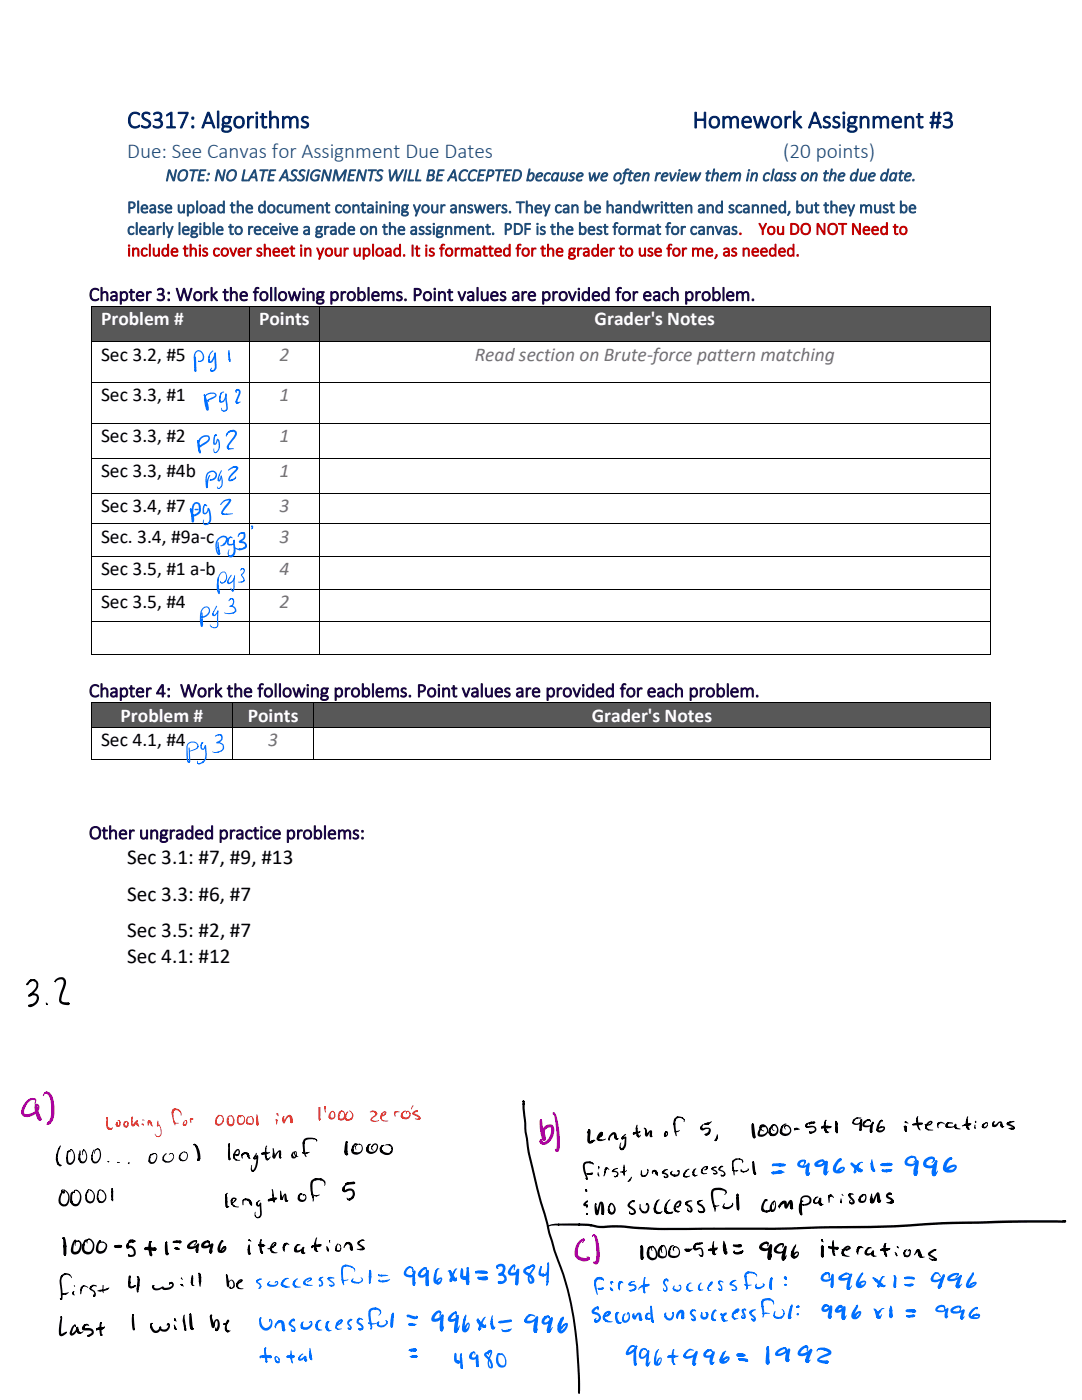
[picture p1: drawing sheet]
<svg xmlns="http://www.w3.org/2000/svg" width="216mm" height="280mm" viewBox="0 0 216 280" stroke-linecap="round" stroke-linejoin="round" font-family="sans-serif">
<defs><g id="words">
<g font-size="7.4">
<text x="4.4" y="202.6">3.2</text>
<text x="10.7" y="261.4">first</text>
</g>
<text font-size="7" fill="#a400c7" x="107" y="230.2">b</text>
<g font-size="6.7" fill="#006fff">
<text x="37.7" y="76">pgl</text>
<text x="36.4" y="106.3">pg2</text>
</g>
<text font-size="6.7" x="59.2" y="241.6">of</text>
<g font-size="6.3" fill="#006fff">
<text x="38.9" y="83.7">pg2</text>
<text x="37.8" y="92">pg2</text>
<text x="35.6" y="153.4">py3</text>
</g>
<text font-size="6.3" fill="#a400c7" x="4.2" y="225.3">A</text>
<g font-size="6.3">
<text x="57.9" y="233">of</text>
<text x="131.7" y="228.8">of</text>
<text x="10.4" y="268.6">Last</text>
</g>
<g font-size="5.9">
<text x="115.5" y="237.3">first</text>
<text x="67.9" y="241.4">5</text>
<text x="116.2" y="243">i</text>
</g>
<g font-size="5.9" fill="#006fff">
<text x="180.2" y="236.3">996</text>
<text x="150" y="253.4">996 iterations</text>
<text x="74.8" y="258.4">_996</text>
<text x="118.9" y="260.4">first</text>
<text x="84.5" y="267.4">996</text>
<text x="103.6" y="267.9">996</text>
<text x="152.6" y="274.1">1992</text>
</g>
<g font-size="5.5" fill="#006fff">
<text x="39.3" y="98.7">pg2</text>
<text x="158.7" y="236.4">996</text>
<text x="97.4" y="257.8">3984</text>
<text x="91.1" y="258.1">4</text>
<text x="163.2" y="259.1">996</text>
<text x="185.1" y="259">996</text>
<text x="51.4" y="274">total</text>
<text x="89" y="274.8">4980</text>
<text x="123.4" y="274.1">9961996</text>
</g>
<text font-size="5.5" fill="#ed3624" x="33" y="226.4">for</text>
<g font-size="5.5">
<text x="11.6" y="234.3">000</text>
<text x="43.3" y="243.7">length</text>
<text x="25" y="252.7">51</text>
<text x="49.3" y="252.1">iterations</text>
<text x="25" y="259.7">4 will</text>
<text x="26" y="267.4">I will be</text>
</g>
<g font-size="5.2" fill="#006fff">
<text x="41.4" y="111.8">pg3</text>
<text x="38.3" y="125.5">pg's</text>
<text x="43.8" y="259.1">besuccessful</text>
<text x="97.3" y="267.1">1</text>
<text x="163.1" y="265.1">996</text>
<text x="186.3" y="265.1">996</text>
</g>
<g font-size="5.2">
<text x="67.7" y="232.4">1000</text>
<text x="115.4" y="230.2">Length</text>
<text x="139.4" y="228.4">5</text>
<text x="148.6" y="228.9">tooo 511996 iterations</text>
<text x="10.9" y="252">1000</text>
</g>
<g font-size="5" fill="#002060">
<text x="25.4" y="25.5">CS317: Algorithms</text>
<text x="138.2" y="25.5">Homework Assignment #3</text>
</g>
<g font-size="4.8" fill="#006fff">
<text x="41.7" y="118.9">pg3</text>
<text x="173.1" y="235.6">1</text>
<text x="131.3" y="258.9">successful</text>
<text x="177.5" y="258.8">1</text>
<text x="50.4" y="266.4">unsuccessful</text>
<text x="176.6" y="264.8">1</text>
</g>
<text font-size="4.8" fill="#ed3624" x="54.7" y="226.3">in</text>
<g font-size="4.8">
<text x="43.9" y="234">length</text>
<text x="29.4" y="234">ooo</text>
<text x="10.1" y="241.9">00001</text>
<text x="117.9" y="244.2">nosuccessful comparisons</text>
<text x="36.7" y="251.8">996</text>
<text x="32.2" y="252.1">1</text>
<text x="126.1" y="253">1000511</text>
</g>
<text font-size="4.4" fill="#ed3624" x="63.9" y="225.4">000Zero's</text>
<text font-size="4.4" fill="#006fff" x="116.5" y="265.2">Secondunsuccessful</text>
<g font-size="4.2" fill="#1f4d78">
<text x="25.4" y="31.6">Due: See Canvas for Assignment Due Dates</text>
<text x="156.2" y="31.6">(20 points)</text>
</g>
<g font-size="4.2">
<text x="25.4" y="172.6">Sec 3.1: #7, #9, #13</text>
<text x="25.4" y="179.9">Sec 3.3: #6, #7</text>
<text x="25.4" y="187.2">Sec 3.5: #2, #7</text>
<text x="25.4" y="192.4">Sec 4.1: #12</text>
</g>
<text font-size="4.1" x="126.6" y="235.7">unsuccessful</text>
<g font-size="3.9" fill="#160345">
<text x="17.7" y="60">Chapter 3: Work the following problems. Point values are provided for each problem.</text>
<text x="17.7" y="139.2">Chapter 4: Work the following problems. Point values are provided for each problem.</text>
<text x="17.7" y="167.6">Other ungraded practice problems:</text>
</g>
<g font-size="3.9" fill="#fff">
<text x="20.2" y="65">Problem #</text>
<text x="51.7" y="65">Points</text>
<text x="118.6" y="65">Grader's Notes</text>
<text x="24.1" y="144.1">Problem #</text>
<text x="49.5" y="144.1">Points</text>
<text x="118.1" y="144.1">Grader's Notes</text>
</g>
<g font-size="3.9">
<text x="20.2" y="72">Sec 3.2, #5</text>
<text x="20.2" y="80.1">Sec 3.3, #1</text>
<text x="20.2" y="88.3">Sec 3.3, #2</text>
<text x="20.2" y="95.2">Sec 3.3, #4b</text>
<text x="20.2" y="102.2">Sec 3.4, #7</text>
<text x="20.2" y="108.4">Sec. 3.4, #9a-c</text>
<text x="20.2" y="114.9">Sec 3.5, #1 a-b</text>
<text x="20.2" y="121.4">Sec 3.5, #4</text>
<text x="20.2" y="149">Sec 4.1, #4</text>
</g>
<g font-size="3.9" fill="#767171">
<text x="55.8" y="72">2</text>
<text x="94.7" y="72">Read section on Brute-force pattern matching</text>
<text x="55.8" y="80.1">1</text>
<text x="55.8" y="88.3">1</text>
<text x="55.8" y="95.2">1</text>
<text x="55.8" y="102.2">3</text>
<text x="55.8" y="108.4">3</text>
<text x="55.8" y="114.9">4</text>
<text x="55.8" y="121.4">2</text>
<text x="53.5" y="149">3</text>
</g>
<g font-size="3.7" fill="#ed3624">
<text x="19.7" y="227.3">Looking</text>
<text x="41.6" y="225.9">00001</text>
</g>
<g font-size="3.5" fill="#1f4d78">
<text x="33" y="36.1">NOTE: NO LATE ASSIGNMENTS WILL BE ACCEPTED because we often review them in class on the due date.</text>
<text x="25.4" y="42.5">Please upload the document containing your answers. They can be handwritten and scanned, but they must be</text>
<text x="25.4" y="46.8">clearly legible to receive a grade on the assignment. PDF is the best format for canvas.</text>
</g>
<g font-size="3.5" fill="#c00000">
<text x="151.4" y="46.8">You DO NOT Need to</text>
<text x="25.4" y="51.2">include this cover sheet in your upload. It is formatted for the grader to use for me, as needed.</text>
</g>
</g></defs>
<g fill="#585858">
<path d="M18.3 140.4h28v4.8h-28z" fill-rule="evenodd"/>
<path d="M20.2 140.4h24.3v4.8h-24.3z" fill-rule="evenodd"/>
<path d="M46.5 140.4h16v4.8h-16z" fill-rule="evenodd"/>
<path d="M48.3 140.4h12.4v4.8h-12.4z" fill-rule="evenodd"/>
<path d="M62.7 140.4h134.8v4.8h-134.8z" fill-rule="evenodd"/>
<path d="M64.5 140.4h131.2v4.8h-131.2z" fill-rule="evenodd"/>
</g>
<g fill="#000">
<path d="M18.2 140.2h.1v.2h-.1z" fill-rule="evenodd"/>
<path d="M18.2 140.2h.1v.2h-.1z" fill-rule="evenodd"/>
<path d="M18.2 145.2h.1v.1h-.1z" fill-rule="evenodd"/>
<path d="M18.2 151.7h.1v.1h-.1z" fill-rule="evenodd"/>
<path d="M18.2 151.7h.1v.1h-.1z" fill-rule="evenodd"/>
<path d="M46.2 140.2h.2v.2h-.2z" fill-rule="evenodd"/>
<path d="M46.2 145.2h.2v.1h-.2z" fill-rule="evenodd"/>
<path d="M62.5 140.2h.2v.2h-.2z" fill-rule="evenodd"/>
<path d="M62.5 145.2h.2v.1h-.2z" fill-rule="evenodd"/>
<path d="M62.5 151.7h.2v.1h-.2z" fill-rule="evenodd"/>
<path d="M197.5 140.2h.2v.2h-.2z" fill-rule="evenodd"/>
<path d="M197.5 140.2h.2v.2h-.2z" fill-rule="evenodd"/>
<path d="M197.5 145.2h.2v.1h-.2z" fill-rule="evenodd"/>
<path d="M197.5 151.7h.2v.1h-.2z" fill-rule="evenodd"/>
<path d="M197.5 151.7h.2v.1h-.2z" fill-rule="evenodd"/>
</g>
<g fill="none" stroke="#000" stroke-width=".2">
<path d="M18.3 140.4v4.8M18.3 145.3v6.4M18.3 140.3h27.9M18.3 145.2h27.9M18.3 151.8h27.9M46.3 140.4v4.8M46.3 145.3v6.4M46.4 140.3h16.1M46.4 145.2h16.1M46.4 151.8h16.1M62.6 140.4v4.8M62.6 145.3v6.4"/>
<path d="M62.7 140.3h134.8M62.7 145.2h134.8M62.7 151.8h134.8M197.6 140.4v4.8M197.6 145.3v6.4"/>
</g>
<g fill="#585858">
<path d="M18.3 61.3h31.4v6.9h-31.4z" fill-rule="evenodd"/>
<path d="M20.2 61.3h27.7v6.9h-27.7z" fill-rule="evenodd"/>
<path d="M49.9 61.3h13.7v6.9h-13.7z" fill-rule="evenodd"/>
<path d="M51.7 61.3h10.1v6.9h-10.1z" fill-rule="evenodd"/>
<path d="M63.8 61.3h133.7v6.9h-133.7z" fill-rule="evenodd"/>
<path d="M65.6 61.3h130.1v6.9h-130.1z" fill-rule="evenodd"/>
</g>
<g fill="#000">
<path d="M18.2 61.1h.1v.2h-.1z" fill-rule="evenodd"/>
<path d="M18.2 61.1h.1v.2h-.1z" fill-rule="evenodd"/>
<path d="M18.2 68.2h.1v.1h-.1z" fill-rule="evenodd"/>
<path d="M18.2 76.3h.1v.1h-.1z" fill-rule="evenodd"/>
<path d="M49.7 61.1h.2v.2h-.2z" fill-rule="evenodd"/>
<path d="M49.7 68.2h.2v.1h-.2z" fill-rule="evenodd"/>
<path d="M49.7 76.3h.2v.1h-.2z" fill-rule="evenodd"/>
<path d="M63.6 61.1h.2v.2h-.2z" fill-rule="evenodd"/>
<path d="M63.6 68.2h.2v.1h-.2z" fill-rule="evenodd"/>
<path d="M63.6 76.3h.2v.1h-.2z" fill-rule="evenodd"/>
<path d="M197.5 61.1h.2v.2h-.2z" fill-rule="evenodd"/>
<path d="M197.5 61.1h.2v.2h-.2z" fill-rule="evenodd"/>
<path d="M197.5 68.2h.2v.1h-.2z" fill-rule="evenodd"/>
<path d="M197.5 76.3h.2v.1h-.2z" fill-rule="evenodd"/>
<path d="M18.2 84.4h.1v.2h-.1z" fill-rule="evenodd"/>
<path d="M18.2 91.4h.1v.2h-.1z" fill-rule="evenodd"/>
<path d="M18.2 98.4h.1v.1h-.1z" fill-rule="evenodd"/>
<path d="M63.6 84.4h.2v.2h-.2z" fill-rule="evenodd"/>
<path d="M63.6 91.4h.2v.2h-.2z" fill-rule="evenodd"/>
<path d="M63.6 98.4h.2v.1h-.2z" fill-rule="evenodd"/>
<path d="M197.5 84.4h.2v.2h-.2z" fill-rule="evenodd"/>
<path d="M197.5 91.4h.2v.2h-.2z" fill-rule="evenodd"/>
<path d="M197.5 98.4h.2v.1h-.2z" fill-rule="evenodd"/>
<path d="M18.2 104.6h.1v.1h-.1z" fill-rule="evenodd"/>
<path d="M18.2 111.1h.1v.1h-.1z" fill-rule="evenodd"/>
<path d="M18.2 117.6h.1v.2h-.1z" fill-rule="evenodd"/>
<path d="M63.6 104.6h.2v.1h-.2z" fill-rule="evenodd"/>
<path d="M63.6 111.1h.2v.1h-.2z" fill-rule="evenodd"/>
<path d="M63.6 117.6h.2v.2h-.2z" fill-rule="evenodd"/>
<path d="M197.5 104.6h.2v.1h-.2z" fill-rule="evenodd"/>
<path d="M197.5 111.1h.2v.1h-.2z" fill-rule="evenodd"/>
<path d="M197.5 117.6h.2v.2h-.2z" fill-rule="evenodd"/>
<path d="M18.2 124.1h.1v.1h-.1z" fill-rule="evenodd"/>
<path d="M18.2 130.6h.1v.2h-.1z" fill-rule="evenodd"/>
<path d="M18.2 130.6h.1v.2h-.1z" fill-rule="evenodd"/>
<path d="M49.7 130.6h.2v.2h-.2z" fill-rule="evenodd"/>
<path d="M63.6 124.1h.2v.1h-.2z" fill-rule="evenodd"/>
<path d="M63.6 130.6h.2v.2h-.2z" fill-rule="evenodd"/>
<path d="M197.5 124.1h.2v.1h-.2z" fill-rule="evenodd"/>
<path d="M197.5 130.6h.2v.2h-.2z" fill-rule="evenodd"/>
<path d="M197.5 130.6h.2v.2h-.2z" fill-rule="evenodd"/>
</g>
<g fill="none" stroke="#000" stroke-width=".2">
<path d="M18.3 61.3v6.9M18.3 68.3v8M18.3 76.4v8M18.3 61.2h31.4M18.3 68.3h31.4M18.3 76.4h31.4M49.8 61.3v6.9M49.8 68.3v8M49.8 76.4v8M49.9 61.2h13.7M49.9 68.3h13.7M49.9 76.4h13.7"/>
<path d="M63.7 61.3v6.9M63.7 68.3v8M63.7 76.4v8M63.8 61.2h133.7M63.8 68.3h133.7M63.8 76.4h133.7M197.6 61.3v6.9M197.6 68.3v8M197.6 76.4v8M18.3 84.6v6.8M18.3 91.6v6.8M18.3 98.5v6.1"/>
<path d="M18.3 84.5h31.4M18.3 91.5h31.4M18.3 98.5h31.4M49.8 84.6v6.8M49.8 91.6v6.8M49.8 98.5v6.1M49.9 84.5h13.7M49.9 91.5h13.7M49.9 98.5h13.7M63.7 84.6v6.8M63.7 91.6v6.8M63.7 98.5v6.1"/>
<path d="M63.8 84.5h133.7M63.8 91.5h133.7M63.8 98.5h133.7M197.6 84.6v6.8M197.6 91.6v6.8M197.6 98.5v6.1M18.3 104.7v6.4M18.3 111.2v6.4M18.3 117.8v6.3M18.3 104.6h31.4M18.3 111.2h31.4M18.3 117.7h31.4"/>
<path d="M49.8 104.7v6.4M49.8 111.2v6.4M49.8 117.8v6.3M49.9 104.6h13.7M49.9 111.2h13.7M49.9 117.7h13.7M63.7 104.7v6.4M63.7 111.2v6.4M63.7 117.8v6.3M63.8 104.6h133.7M63.8 111.2h133.7M63.8 117.7h133.7"/>
<path d="M197.6 104.7v6.4M197.6 111.2v6.4M197.6 117.8v6.3M18.3 124.2v6.4M18.3 124.2h31.4M18.3 130.7h31.4M49.8 124.2v6.4M49.9 124.2h13.7M49.9 130.7h13.7M63.7 124.2v6.4M63.8 124.2h133.7M63.8 130.7h133.7"/>
<path d="M197.6 124.2v6.4"/>
</g>
<g fill="#ed3624">
<path d="M21.3 223.1l.2 .1-.2 .1 .2-.1-.2 .1v-.2l.2 .1-.2 .2v-.2h.2v1.3a.61 .61 0 0 0 .3 .7 .61 .61 0 0 0 .7 0l-.2 .3h-.2l.1-.2 .2 .2-.5 .1-.2-.2 .1-.1h.3v.3h-.3l-.4-.2 .2-.3 .2 .2-.2 .2h-.1a3.3 3.3 0 0 1-.2-2.3h.2v.2h-.2z"/>
<path d="M26.3 223l.2 .1v1.5l.8-.9 .2 .2-.2 .1 .1-.2 .1 .1h-.1v-.1l.1 .1-.1-.1h.1l-.1 .4a.91 .91 0 0 1-1.2 .6l-.1-.8 .2-.2 .2 .1-.2 .2-.2-.1 .1-.7h.2v.2a.19 .19 0 0 1-.2-.2 .19 .19 0 0 1 .2-.2v.2h-.2z"/>
</g>
<path d="M23.4 232.1l.5 .1-.5 .1zM25.5 232.2h.2l-.1 .2-.1-.2 .3-.1 .1 .2h-.2l.1 .2-.2-.1v-.1h.1l-.1 .1-.1-.1h.2l-.1 .1zM38.6 228.5a.81 .81 0 0 1 1 .8l.3 .9a1.69 1.69 0 0 1-.2 1.6h-.2l-.2-.2a.18 .18 0 0 1 .3 0 .18 .18 0 0 1 0 .2l-.2-.1 .2-.4 .3 .2-.2 .3a.32 .32 0 0 1-.2-.4 .32 .32 0 0 1 .4-.2v.4l-.4-.1-.5-2.6 .2-.2 .2 .1v.2l-.3 .1-.3-.5 .2-.1a.16 .16 0 0 1 0 .2 .16 .16 0 0 1-.3-.1 .16 .16 0 0 1 .1-.2 .17 .17 0 0 1 0 .3 .17 .17 0 0 1-.3-.1zM45.6 228.4h.2v.2l-.2-.1v-.1h.2l-.1 .2-.1-.2a.15 .15 0 0 1 .2 .1 .15 .15 0 0 1-.1 .2l-.1-.2h.3v2.7v.3l-.2-.1 .2-.2 .1 .1-.1 .3-.1-.2 .2 .1-.1 .2-.2-.1v-.2l.2 .2-.2 .1-.1-.2 .2-.1a.16 .16 0 0 1 0 .3 .16 .16 0 0 1-.2-.2v-2.7l.1-.1 .2 .1-.3 .1zM53.1 228.8h.2a4.1 4.1 0 0 0 .1 2.6l.5-.4a.53 .53 0 0 1-.5 .6v-.2l.2 .1-.2 .2h-.2l.2-.3v.3l-.3-.1v-.2l.1-.1 .2 .2-.2 .2-.1-.1-.2-.6 .1-.2 .2 .1-.3 .2-.1-.4a.53 .53 0 0 1 .2-.7l.2 .1-.2 .2-.2-.2 .1-.3 .1-.5 .1 .1-.1 .1-.1-.2zM54.3 237.5l.2 .2 .4 2.3-.3 .1-.1-.1 .3-.2v.3l-.3-.1v-.2h.3l-.2 .2-.2-.4v-.4l.3 .1-.2 .2-.2-.2 .1-.7 .2 .1-.1 .2-.2-.2zM22.8 248.7a.26 .26 0 0 1 .4 .1 .26 .26 0 0 1-.3 .4 .45 .45 0 0 1 .2-.6 .45 .45 0 0 1 .5 0h.5l.2 .3-.1 .1-.1-.2 .2 .1-.2 .3a.26 .26 0 0 1-.2-.4 .26 .26 0 0 1 .4-.1 .26 .26 0 0 1 0 .4 .3 .3 0 0 1-.5 .1 .3 .3 0 0 1 0-.4 .3 .3 0 0 1 .4-.1 .5 .5 0 0 1-.7 .5 .31 .31 0 0 1-.4-.2 .31 .31 0 0 1 .3-.3 .31 .31 0 0 1 .3 .4 .35 .35 0 0 1-.6 .1 .35 .35 0 0 1 .1-.6 .32 .32 0 0 1 .3 .5 .32 .32 0 0 1-.6 .1l-.2-.2zM34.5 247.9l.2-.1 .2 .2v.1l-.3 .1-.1-.3 .3 .2-.3 .1a.5 .5 0 0 1 .8-.5h.2a.41 .41 0 0 1 .6 .1 .41 .41 0 0 1-.2 .6l.1-.4 .1 .1h-.2v-.2l.3 .1-.3 .2-.2-.3 .1-.1h.3l.1 .2a.87 .87 0 0 1-1.2 0l.3-.3 .2 .3-.2 .2h-.5l-.3-.1zM34.9 249.2h.1v.1l.1-.1a.5 .5 0 0 1 .7 .4h-.2l-.1-.2 .3-.1a.31 .31 0 0 1-.4 .3 .31 .31 0 0 1-.2-.5 .27 .27 0 0 1 .4 .3 .27 .27 0 0 1-.4 .2l-.3-.3 .1-.1h.4v.2a.31 .31 0 0 1-.3 .1 .31 .31 0 0 1-.2-.2l.1-.1 .1 .2h-.2l-.1-.2h.3l-.2 .2v-.2h.1l-.1 .2z" fill="#000"/>
<g fill="#006fff">
<path d="M89.4 253.8a.92 .92 0 0 1 1.1 .8l.5 .7-.1 .2 .1-.4h.1l.1 .4-.2 .1-.1-.2h.2l-.1 .4-.2-.2 .3-.1-.2 .3a.25 .25 0 0 1-.3-.3 .25 .25 0 0 1 .4 0 .37 .37 0 0 1-.2 .4 .37 .37 0 0 1-.5-.2l-.6-1.2-.1-.6 .3-.1 .1 .2-.2 .2-.2-.4 .3-.1-.1 .3-.3-.2 .2-.1 .1 .1a.19 .19 0 0 1-.2 .2 .19 .19 0 0 1-.2-.2z"/>
<path d="M94.9 253.9l.3 .1-.1 .3-.2-.1-.1-.2h.3v.2v-.1l-.1 .2-.2-.1 .2-.2 .1 .2a.22 .22 0 0 1-.3-.1 .22 .22 0 0 1 .2-.3 2.79 2.79 0 0 1 2.3 .2l-.1 .3-.2-.2 .2-.1v.3l-.2-.2h.3l-.2 .2-.1-.3 .3 .1-.3 .2v-.3v.4h-.9l-1.2-.1-.1-.3z"/>
<path d="M95.4 255l.2-.1v.3l.2-.2a1.08 1.08 0 0 1 1.2 .1l.3 .1-.1 .2-.3-.2 .2-.2 .2 .1a.3 .3 0 0 1-.2 .5 .3 .3 0 0 1-.3-.4 .33 .33 0 0 1 .3-.3 .33 .33 0 0 1 .3 .4 .33 .33 0 0 1-.3 .3 .38 .38 0 0 1-.5-.3 .38 .38 0 0 1 .4-.4 .38 .38 0 0 1 .3 .5 1.65 1.65 0 0 1-1.8 0 .31 .31 0 0 1 .2-.4 .31 .31 0 0 1 .4 .3 .31 .31 0 0 1-.5 .3l-.3-.3v-.2h.3l.1 .3h-.3l-.1-.3 .3 .1-.3 .1z"/>
<path d="M73.8 261.5a1.42 1.42 0 0 1 2.3 .6l-.2 .3-.3 .3 .3-.6 .1 .2h-.2l-.1-.5 .3-.1-.2 .2-.2-.2-.8-.2v-.3h.3v.3a.97 .97 0 0 0-1.1 .3 .97 .97 0 0 0 0 1.1l.3 2.1-.3 .2v-.3h.2l.1 .3-.2 .2-.1-.2h.2l-.2 .3v-.2h.1l-.1 .2-.2-.1 .2-.1a10.5 10.5 0 0 1-.4-3.6z"/>
<path d="M81.2 262.6h.3v.3h-.3l.1-.3 .2 .3-.2 .1-.1-.2a.17 .17 0 0 1 .3 0 .18 .18 0 0 1-.2 .3 .3 .3 0 0 1-.1-.5 .3 .3 0 0 1 .5 0l1.4 .4-.1-.2h.2l.2 .2-.2 .1v-.2l.2 .2-.3 .1v-.2h.3l-.3 .3-.1-.2 .2-.2 .1 .1a.71 .71 0 0 1-1.2 .3l-.8-.4z"/>
<path d="M81.6 264.3l1.5 .1a.34 .34 0 0 1-.3 .3 .34 .34 0 0 1-.3-.1l.2-.3 .2 .2-.2 .3-.5-.1-.2-.2 .1-.2 .3 .1a.36 .36 0 0 1-.4 .3 .36 .36 0 0 1-.3-.4h.4a.3 .3 0 0 1-.2 .4 .3 .3 0 0 1-.4-.3l.3-.1 .1 .2-.3 .2z"/>
<path d="M99.5 263.9l.3 .1-.2 .2-.1-.2 .1-.1 .1 .3-.2-.1 .1-.2 .1 .2-.1 .1v-.2h.1l-.1-.2 2.2-.3-.1 .3 .2 .1v-.3l.1 .2-.2-.1 .2-.1v.3l-.3-.2 .3-.1 .1 .1-.1 .2h-.2l-.1-.3 .4 .1-.2 .3-1.9 .3h-.3z"/>
<path d="M100.1 265.4a1.87 1.87 0 0 0 2-.1l-.1 .3-.4 .3h-.1l-.1-.3 .1-.1 .3 .1v.2l-.3 .1-.6 .1v-.3l.1-.1 .3 .2-.1 .1-.3 .1-.5-.1 .1-.2 .1-.1 .1 .1v.3l-.5-.1 .1-.3 .2 .1-.3 .2z"/>
<path d="M81.5 269.6l.7-.3a.45 .45 0 0 1 .6 0 .45 .45 0 0 1 .1 .5l-.3-.2 .2-.3 .3 .2-.2 .3a.31 .31 0 0 1-.4-.3 .31 .31 0 0 1 .4-.3 .31 .31 0 0 1 .2 .5 .34 .34 0 0 1-.5 .2 .34 .34 0 0 1 0-.6 .34 .34 0 0 1 .5 .2v.2a.9 .9 0 0 1-1.3-.1 .27 .27 0 0 1 .2-.3 .27 .27 0 0 1 .3 .3 .27 .27 0 0 1-.3 .3l-.2-.3 .2-.2 .1 .1 .1 .1-.2 .2-.4-.1 .2-.2h.1a.21 .21 0 0 1-.1 .3 .21 .21 0 0 1-.3-.2z"/>
<path d="M81.8 270.8h.1a1.12 1.12 0 0 1 1.4 .1l-.1 .1v-.2l.1 .1-.3 .2-.1-.1-.1-.2 .3-.2a.27 .27 0 0 1 .1 .4 .27 .27 0 0 1-.4 0 .27 .27 0 0 1 0-.4 .27 .27 0 0 1 .4 .3 .27 .27 0 0 1-.4 .2 .3 .3 0 0 1-.5 0 .3 .3 0 0 1 .3-.4h.1a.31 .31 0 0 1-.2 .5 .31 .31 0 0 1-.3-.4l.3-.1v.4h-.4l.1-.4 .2 .2-.2 .2-.4-.1z"/>
<path d="M154.1 232.4l2.4-.1-.2 .3 .2 .2h-.5a.43 .43 0 0 1 .6-.2l-.1 .1-.1-.2 .3 .1-.2 .2v-.3h.2v.2l-.1 .1-.2-.1v-.2a.25 .25 0 0 1 .3 .2 .25 .25 0 0 1-.2 .2l-.9 .1a.33 .33 0 0 1-.3-.5 .33 .33 0 0 1 .5-.1 .33 .33 0 0 1 0 .5h-1.6l-.2-.3 .3-.2 .2 .3-.3 .2-.1-.3h.2l-.1 .3-.2-.2z"/>
<path d="M154 234.1l.2 .1-.1 .1-.1-.2 .2 .1-.2 .1v-.1l.1-.1h.2v.1l-.2 .1v-.2a2.1 2.1 0 0 1 2.5 0l-.7 .2a.29 .29 0 0 1-.3-.4 .29 .29 0 0 1 .5-.1 .29 .29 0 0 1-.1 .5h-.1a.36 .36 0 0 1-.7-.1 .36 .36 0 0 1 .4-.4 .32 .32 0 0 1 .2 .3 .32 .32 0 0 1-.2 .3l-1.3 .1a.28 .28 0 0 1-.3-.4 .28 .28 0 0 1 .5-.1 .28 .28 0 0 1-.1 .5h-.3l-.1-.4 .2 .1-.2 .1z"/>
<path d="M169.8 232.2l.4 .1-.2 .3h-.1l-.2-.1 .2-.3 .3 .1 1.5 1.1 .1 .2 .3-.1v.4h-.3v-.3l.3 .2-.4 .3a.29 .29 0 0 1-.2-.4 .29 .29 0 0 1 .5-.1 .29 .29 0 0 1-.1 .5 .44 .44 0 0 1-.6-.2 .44 .44 0 0 1 .2-.6 .36 .36 0 0 1 .3 .5 .36 .36 0 0 1-.5 .2l-.7-.5a.37 .37 0 0 1 .1-.6 .37 .37 0 0 1 .5 .2 .37 .37 0 0 1-.4 .5l-1-.9-.1-.4z"/>
<path d="M171.2 232.3l.2-.1 .2 .2-.2 .2h-.2a.35 .35 0 0 1 .2-.4 .35 .35 0 0 1 .4 0l-.1 .1a.27 .27 0 0 1 .2-.3 .27 .27 0 0 1 .3 .2 1.17 1.17 0 0 0-1 .9l-.4 .9h-.2l.3-.1v.1l-.2 .3-.2-.1 .1-.2 .2 .2-.3 .1v-.3l.2 .1-.1 .2-.2-.1 .1-.3 .3 .1-.2 .3-.2-.1a1.86 1.86 0 0 1 .6-1.6l.3 .2-.2 .3h-.1a.51 .51 0 0 1 .2-.8z"/>
<path d="M175.7 232.5h.3v.3h-.1a.27 .27 0 0 1-.2-.3 .27 .27 0 0 1 .4-.2l1.1-.1a.55 .55 0 0 1 .8 .4l-.1 .1-.3-.2 .3-.2 .1 .1a.37 .37 0 0 1-.4 .4 .37 .37 0 0 1-.2-.5 .31 .31 0 0 1 .4 .2 .31 .31 0 0 1-.4 .3 .36 .36 0 0 1-.6 0 .36 .36 0 0 1 .3-.6 .37 .37 0 0 1 .2 .6 .37 .37 0 0 1-.5 .1h-.2a.3 .3 0 0 1-.4-.1 .3 .3 0 0 1 0-.4 .3 .3 0 0 1 .5 0 .39 .39 0 0 1-.4 .5 .39 .39 0 0 1-.4-.4 .27 .27 0 0 1 .3-.1 .27 .27 0 0 1 .2 .3 .27 .27 0 0 1-.4 .2l-.3-.1z"/>
<path d="M176 233.6l.3 .1-.3 .2v-.3l.2 .1-.2 .1 .1-.2 .1 .1a.3 .3 0 0 1 .2-.2 .3 .3 0 0 1 .4 0h1.2l-.3 .5-.3-.2 .2-.3h.2a.33 .33 0 0 1-.2 .5 .33 .33 0 0 1-.4-.4h.3l.1 .1a.58 .58 0 0 1-1 .1 .29 .29 0 0 1 .3-.3 .29 .29 0 0 1 .3 .3 .29 .29 0 0 1-.3 .3 .79 .79 0 0 1-.9-.4l.3-.1 .1 .3-.3 .1-.2-.2z"/>
</g>
<path d="M142.1 237.5a2.19 2.19 0 0 1 2.9 .5v.3l-.5 .3 .3-.5 .2 .1a.29 .29 0 0 1-.3-.2 .29 .29 0 0 1 .1-.3l.1 .1-.1 .2-.5-.2a.62 .62 0 0 1-.8-.4l.2-.2 .2 .3a.66 .66 0 0 1-.8 .2 .69 .69 0 0 0-.8 .9l.1 .9a.62 .62 0 0 1-.1 .8l-.2-.2 .1-.2a.62 .62 0 0 1 .4 .8l.1 .4-.3-.1 .1-.2 .2 .1 .1 .4-.1 .2-.2-.1 .1-.2a.44 .44 0 0 1 0 .7 10.8 10.8 0 0 1-.7-4zM146.3 248.6l.2 .2h-.2v-.1l.1-.1v.2l-.1-.1 .2-.1h1.5l-.2 .4a.28 .28 0 0 1-.3-.3 .28 .28 0 0 1 .3-.2 .28 .28 0 0 1 .1 .5 .3 .3 0 0 1-.5 0 .3 .3 0 0 1 .3-.5 .32 .32 0 0 1 0 .5 .32 .32 0 0 1-.4 0 .32 .32 0 0 1-.1-.4l.4 .1a.52 .52 0 0 1-.3 .4 .52 .52 0 0 1-.6-.1l-.4-.2 .2-.2 .1 .2-.2 .1zM146.4 249.8l.2-.1v.2a2.3 2.3 0 0 0 1.7-.2l-.1 .3-.2-.2 .3-.1v.3l-.4 .3-.2-.3 .3-.2a.31 .31 0 0 1-.1 .6 .31 .31 0 0 1-.4-.3l.1-.1 .3 .1a.93 .93 0 0 1-1.2 .4l-.3-.3v-.1l.3-.1 .1 .1v.2l-.3 .1-.1-.4 .3 .1-.3 .2v-.4l.2 .1-.2 .1z" fill="#000"/>
<g fill="#006fff">
<path d="M156.5 255a.25 .25 0 0 1 .4 .1 .25 .25 0 0 1-.2 .3l-.2-.3 .3-.1 .2 .2-.2 .2a.27 .27 0 0 1-.4-.2 .27 .27 0 0 1 .4-.2 .27 .27 0 0 1 .1 .4h-.1l.1-.1a.27 .27 0 0 1-.4 .1 .27 .27 0 0 1 .1-.5 .27 .27 0 0 1 .4 .3l-.1 .1v-.2l-.2 .3-.1-.1a.18 .18 0 0 1 .3-.1 .18 .18 0 0 1-.1 .3l-.1-.1 .2-.1 .1 .2h-.3l.2-.2v.2l-.1 .1v-.2l-.4-.1z"/>
<path d="M156.6 256.5l.1-.1 .2 .1-.1 .3 .1-.3v.2h-.2l-.1-.1 .3-.1-.1 .2-.2-.1 .1-.2 .2 .3-.3-.1 .2-.2 .1 .1-.1 .3-.2-.1v-.3h.2l.1 .3-.2 .1z"/>
<path d="M174.2 255.1a5.7 5.7 0 0 1 2.2 1.6l.3-.1-.1 .3-.2-.1 .1-.1 .1 .2-.4 .1v-.2l.2-.1 .2 .2a.55 .55 0 0 1-.6 .1 .55 .55 0 0 1-.3-.6 .3 .3 0 0 1 .4 0 .3 .3 0 0 1 0 .4 .3 .3 0 0 1-.4 .1l-1-1a.29 .29 0 0 1 0-.5 .29 .29 0 0 1 .4 .3 .29 .29 0 0 1-.3 .3l-.4-.4v-.3h.4v.3a.42 .42 0 0 1-.5-.1 .42 .42 0 0 1-.1-.4l.2 .1-.1 .2-.2-.1z"/>
<path d="M176 255l.2-.1v.2l-.2-.1 .3-.2 .2 .2a.72 .72 0 0 0-.6 .7l-.5 1.1h.4l-.5 .3-.1-.2h.2l-.1 .2-.2-.3h.2v.3l-.2-.3 .2-.2 .2 .2-.3 .2-.1-.1 .1-.6a.54 .54 0 0 1 .5-.6l.1 .2-.2 .1-.1-.2 .3-.7h.2l.1 .2-.3-.1z"/>
<path d="M180.5 256.4l1.5-.1 .3 .2-.2 .3-.3-.2v-.2h.4l.1 .1a.38 .38 0 0 1-.5 .4 .38 .38 0 0 1-.3-.5 .27 .27 0 0 1 .4 .2 .27 .27 0 0 1-.3 .3l-.4-.1v-.1l.2-.3 .2 .1a.3 .3 0 0 1-.3 .4 .3 .3 0 0 1-.3-.4h.3v.3h-.7v-.4l.2 .1-.2 .3z"/>
<path d="M152.1 259.6a1.36 1.36 0 0 1 1.5-.4 1.36 1.36 0 0 1 .8 1.3h-.1l-.3-.7 .3-.1-.1 .3-.9-.4v-.3l.2-.1 .2 .3-.3 .2-1.1 .1-.1-.1 .1-.3h.1l.2 .3-.4 .5h-.3v-.2l.2-.2 .2 .1v.4a.61 .61 0 0 1-.1 .8l-.3-.2 .2-.2 .3 .2 .1 1.1v.5l-.3-.1 .1-.2 .2 .2-.2 .7h-.2v-1a3.5 3.5 0 0 1 0-2.5z"/>
<path d="M174.3 261.3a1.84 1.84 0 0 1 1.1 1.7l.5-.5 .1 .1a.83 .83 0 0 1-.6 .7l-.1-.2 .3-.1 .1 .1-.1 .2-.4 .1a.26 .26 0 0 1 0-.5 .26 .26 0 0 1 .4 .2 .26 .26 0 0 1-.3 .3 .36 .36 0 0 1-.4-.4 .36 .36 0 0 1 .5-.3 .33 .33 0 0 1 0 .6 .33 .33 0 0 1-.5-.3 1.29 1.29 0 0 1-.1-1.2l.3 .1v.2a.3 .3 0 0 1-.5-.1 .3 .3 0 0 1 .2-.4l.2 .1a.25 .25 0 0 1-.3 .2 .25 .25 0 0 1-.2-.2 .25 .25 0 0 1 .2-.3l.1 .2-.2 .2-.3-.4z"/>
<path d="M175.6 261.6l.4-.3 .1 .1-.1-.1 .2-.1 .2 .1-.3 .1-.3 .4-.7 1.2 .2 .1-.4 .1 .2-.2v.2h-.2v-.3l.2 .1-.2 .2-.1-.3a.39 .39 0 0 1 .4-.5l.1 .3-.3 .1a.89 .89 0 0 1 .6-1.1l.1 .3-.3 .1v-.3z"/>
<path d="M180.9 261.5l1-.1a.56 .56 0 0 1 .8 .6l-.2 .1a.26 .26 0 0 1-.1-.4 .26 .26 0 0 1 .4 0 .26 .26 0 0 1-.2 .4 .33 .33 0 0 1-.4 0 .33 .33 0 0 1 0-.5 .33 .33 0 0 1 .5 .1 .38 .38 0 0 1-.5 .4 .38 .38 0 0 1-.2-.6 .33 .33 0 0 1 .5 .3 .33 .33 0 0 1-.5 .3l-1.2-.2-.1-.1 .2-.2 .3 .2-.1 .2v-.2l-.3 .2 .1-.4 .2 .2-.2 .1v-.2l.2 .2h-.3z"/>
<path d="M180.8 262.7l1.6-.1 .1 .2-.1 .2-.2-.1v-.1l.2-.2 .2 .2-.3 .2-.2-.2 .1-.2h.3a.3 .3 0 0 1-.3 .5 .3 .3 0 0 1-.2-.5 .27 .27 0 0 1 .4 .2 .27 .27 0 0 1-.3 .3l-.7-.1-.1-.3h.4a.3 .3 0 0 1-.3 .4 .3 .3 0 0 1-.3-.4h.3a.28 .28 0 0 1-.3 .4 .28 .28 0 0 1-.2-.4l.2 .1v.2l-.2-.1z"/>
<path d="M146.9 270.4a.3 .3 0 0 1 .6 .1 .29 .29 0 0 1-.3 .4 .43 .43 0 0 1 0-.6 .43 .43 0 0 1 .6 0h.1a.59 .59 0 0 1 .8 .4l-.3 .2-.2-.3 .1-.2 .4 .1a.37 .37 0 0 1-.5 .4 .37 .37 0 0 1-.2-.6 .32 .32 0 0 1 .5 .3 .32 .32 0 0 1-.5 .3 .33 .33 0 0 1-.5-.2 .33 .33 0 0 1 .4-.4 .33 .33 0 0 1 .3 .5 .38 .38 0 0 1-.7 .1 .38 .38 0 0 1 .2-.6 .36 .36 0 0 1 .2 .5 .36 .36 0 0 1-.5 .1 .31 .31 0 0 1-.3-.4 .31 .31 0 0 1 .5-.1 .31 .31 0 0 1-.1 .5l-.5-.1z"/>
<path d="M147.4 271.2l.2 .1v.2l-.2 .1a.27 .27 0 0 1 0-.4 .27 .27 0 0 1 .4 0h.6a.62 .62 0 0 1 .8 .7h-.3l.1-.3h.2l.1 .2a.28 .28 0 0 1-.4 .2 .28 .28 0 0 1-.1-.4 .28 .28 0 0 1 .3-.2 .28 .28 0 0 1 0 .5 .28 .28 0 0 1-.4-.2 .28 .28 0 0 1 .3-.3 .3 .3 0 0 1 .1 .4 .3 .3 0 0 1-.5 .1l-.1-.1a.9 .9 0 0 1-.9-.3 .28 .28 0 0 1 .3-.3 .28 .28 0 0 1 .2 .4 .28 .28 0 0 1-.4 .1l-.3-.1v-.2l.1-.1h.3v.4h-.2l-.3-.2z"/>
</g>
<g fill="#a400c7">
<path d="M110.3 222.2l.2-.1 .1 .2-.2 .1-.1-.2a.25 .25 0 0 1 .3 .2 .25 .25 0 0 1-.2 .3l-.1-.5 .3-.1a6.1 6.1 0 0 1 1 3.6l.1 2.4a2.26 2.26 0 0 1-.5 1.9 .41 .41 0 0 1-.4-.1 .41 .41 0 0 1 0-.5l.4 .3-.2 .2h-.1l-.1-.3 .3-.1 .2 .3v.2h-.4v-.4l.2-.1h-.1a.3 .3 0 0 1 .5 .1 .3 .3 0 0 1-.3 .4 .3 .3 0 0 1-.3-.3 17.6 17.6 0 0 0-.5-7.3l-.1-.2h.3l-.2 .2z"/>
<path d="M115.6 247.7l.8-.4 .2 .2-.2 .2v-.3l.3 .1-.2 .2-.1-.2h.3l-.2 .3h-.1v-.2a.3 .3 0 0 1 .1 .4 .3 .3 0 0 1-.3 .1l.2-.5v.1a2.6 2.6 0 0 0-.9 3.1 2.23 2.23 0 0 0 1.7 .4l-.1-.3 .5 .2-.1 .2h-.1l-.2-.2 .3-.1 .2 .3-.3 .2-.2-.1 .1-.4a.31 .31 0 0 1 .4 .3 .31 .31 0 0 1-.4 .4 .31 .31 0 0 1-.2-.4 .31 .31 0 0 1 .5-.1 .31 .31 0 0 1-.2 .5 1.98 1.98 0 0 1-2.8-1.3 3.5 3.5 0 0 1 1-2.7z"/>
<path d="M118.3 246.6h.4a4.7 4.7 0 0 1 1 3.3 3.4 3.4 0 0 1-.5 2.5 .45 .45 0 0 1-.6 .1 .45 .45 0 0 1-.2-.5h.2l.1 .2-.2 .1-.1-.1a.31 .31 0 0 1 .4-.2 .31 .31 0 0 1 .2 .4h-.4a.42 .42 0 0 1 .2-.4 .42 .42 0 0 1 .5 0 .33 .33 0 0 1-.2 .4 .33 .33 0 0 1-.4-.1 .33 .33 0 0 1 .2-.4 10.9 10.9 0 0 0-.5-5.3l.2-.1v.2h-.1l-.1-.2 .1 .1-.2 .2-.1-.1h.2l-.2 .3z"/>
<path d="M8.8 218.2a.95 .95 0 0 1 1.5 .6 6.2 6.2 0 0 1-.1 5.4 .73 .73 0 0 1-1 .3l.5-.4 .2 .3-.3 .2a.34 .34 0 0 1 0-.6 .34 .34 0 0 1 .5 .2l-.3 .2-.2-.2 .4-.7a.31 .31 0 0 1 .5-.1 .31 .31 0 0 1-.1 .5 .31 .31 0 0 1-.5-.2l.3-1.3a5.7 5.7 0 0 0-.8-4l.3-.3 .2 .3v.1l-.4 .1-.4-.3 .1-.3h.2v.3l-.5 .2-.1-.3 .3 .1-.5 .6z"/>
</g>
<path d="M104.3 219.9h.3l-.2 .2-.1-.2 .1-.1 .3 .1 .1 2.7a86.1 86.1 0 0 0 4.3 20.5l.3 1.1a70.8 70.8 0 0 0 3.4 11 80.6 80.6 0 0 1 2.9 22.6l-.3 .4v-.1l.3-.2v.2h-.3l.3-.2v.3l-.3-.1 .2-.2v.4l-.2-.2 .2-.2 .1 .3h-.3v-.2v-.1l.3 .1v.1l-.2 .2-.2-.3v-3.3a68.3 68.3 0 0 0-4.1-22.9l-1.7-5.2-.7-2.8a123.5 123.5 0 0 1-3.8-15.7l-.3-2.1-.4-5v-.7h.3l.1 .2-.2 .2-.2-.1v-.7l.3-.1 .1 .1-.1 .2-.2 .1zM109.3 244.8a8.1 8.1 0 0 1 3.9-.5h2.4a14 14 0 0 1 4.1 .5 37.7 37.7 0 0 1 8.2 .2l4 .2h22.5l15-.4a254.8 254.8 0 0 0 19.9-.8l11.9-.3h9.2h2v.4l-.3-.3v-.1l.2 .1-.2 .1v-.2h.3l-.2 .2v-.2l.4 .1-.2 .2-.1-.2 .3-.1 .1 .3-.1 .1-.3-.2v-.1l.4-.1a.47 .47 0 0 1-.2 .5 .47 .47 0 0 1-.5 0h-10.8l-14.8 .4a454.9 454.9 0 0 1-25.8 .9l-5.3 .1-23 .1-4.4-.2a39.4 39.4 0 0 0-8.3-.2l-1.7-.4-.2-.3 .3-.1 .1 .2-.2 .2-2.3-.1-.2-.3 .2-.2 .2 .3-.2 .2-4.1-.1-.2-.2 .2-.1 .2 .2-.2 .1-1.4 .1-.8 .2z" fill="#000"/>
<g fill="#006fff">
<path d="M50.1 105a.34 .34 0 0 1 .4 .3 .34 .34 0 0 1-.4 .3l.2-.3 .2 .2a.24 .24 0 0 1-.3-.2 .24 .24 0 0 1 .2-.3l.1 .1a.19 .19 0 0 1-.3 .2 .19 .19 0 0 1-.1-.3z"/>
<path d="M47.7 106.5l.2 .1-.4 .6a.77 .77 0 0 1 .5-.9 .77 .77 0 0 1 1 .4 1.34 1.34 0 0 1-1 1.6v-.2a.89 .89 0 0 1 1.1 .3 .89 .89 0 0 1-.2 1.2 1.48 1.48 0 0 1-2.2-.3l1.3 .3-.2 .3-.1-.2 .1-.2 1-.3 .2 .3-.1 .1h-.2l-.1-.2 .5-.4 .1 .2-.2 .1a.74 .74 0 0 0-.7-.8 .43 .43 0 0 1-.6-.4l.1-.1a1.05 1.05 0 0 0 .8-1.4v-.3l.2 .1a.33 .33 0 0 1-.3 .2 .33 .33 0 0 1-.3-.3h.2v.2l-.6 .2z"/>
<path d="M48 113.6a.5 .5 0 0 1 .8 0 .5 .5 0 0 1 0 .7l-.5 .6a1.12 1.12 0 0 1 .4 1.2l-.2 .1a.68 .68 0 0 1-.9 0h.6l-.1 .1a.28 .28 0 0 1 .5-.1h-.1a.17 .17 0 0 1 0-.2 .17 .17 0 0 1 .3 0h-.2l-.1-.5a.75 .75 0 0 1-.3-.9 .78 .78 0 0 0 .4-1h.1a.18 .18 0 0 1-.2 .1 .18 .18 0 0 1-.1-.2l.1-.1a.16 .16 0 0 1-.1 .3 .15 .15 0 0 1-.2-.2l.1 .1-.3 .3z"/>
<path d="M45.8 119.6a.53 .53 0 0 1 .6-.1 .53 .53 0 0 1 .3 .6 .92 .92 0 0 1-.8 1.1v-.2a.86 .86 0 0 1 1 .3 .86 .86 0 0 1-.1 1.1 2.02 2.02 0 0 1-2.1-.1l1.2 .1 .1 .1-.1 .1-.1-.1 .7-.2h.2l-.1 .2-.1-.2 .5-.4 .1 .2-.2 .1a.87 .87 0 0 0-1-1l.1-.2v.2l-.2-.1a1.32 1.32 0 0 0 .7-1.5l.1 .1a.21 .21 0 0 1-.3 .1 .21 .21 0 0 1 0-.3h.2l-.1 .2h-.4l-.1-.2 .2 .1-.4 .4-.1-.1z"/>
<path d="M42.9 146.9a.82 .82 0 0 1 1-.3 .82 .82 0 0 1 .5 .9 1.43 1.43 0 0 1-1 .9l-.1-.2a1.08 1.08 0 0 1 1.4 .9 1.08 1.08 0 0 1-1.1 1.2 .81 .81 0 0 1-1.2-.2l.5 .1v.2l-.1-.2 .7-.1 .1 .1v.1l-.2-.1 .1-.1 .8-.2v.1h-.2a.97 .97 0 0 0 .3-1.2l-.5-.3h-.6l-.1-.3a1.17 1.17 0 0 0 1-1.4l.1 .1a.24 .24 0 0 1-.3 .1 .24 .24 0 0 1 0-.4l.1 .1a.36 .36 0 0 1-.6 0l.2-.1v.2l-.7 .3z"/>
</g>
<use href="#words"/>
</svg>
